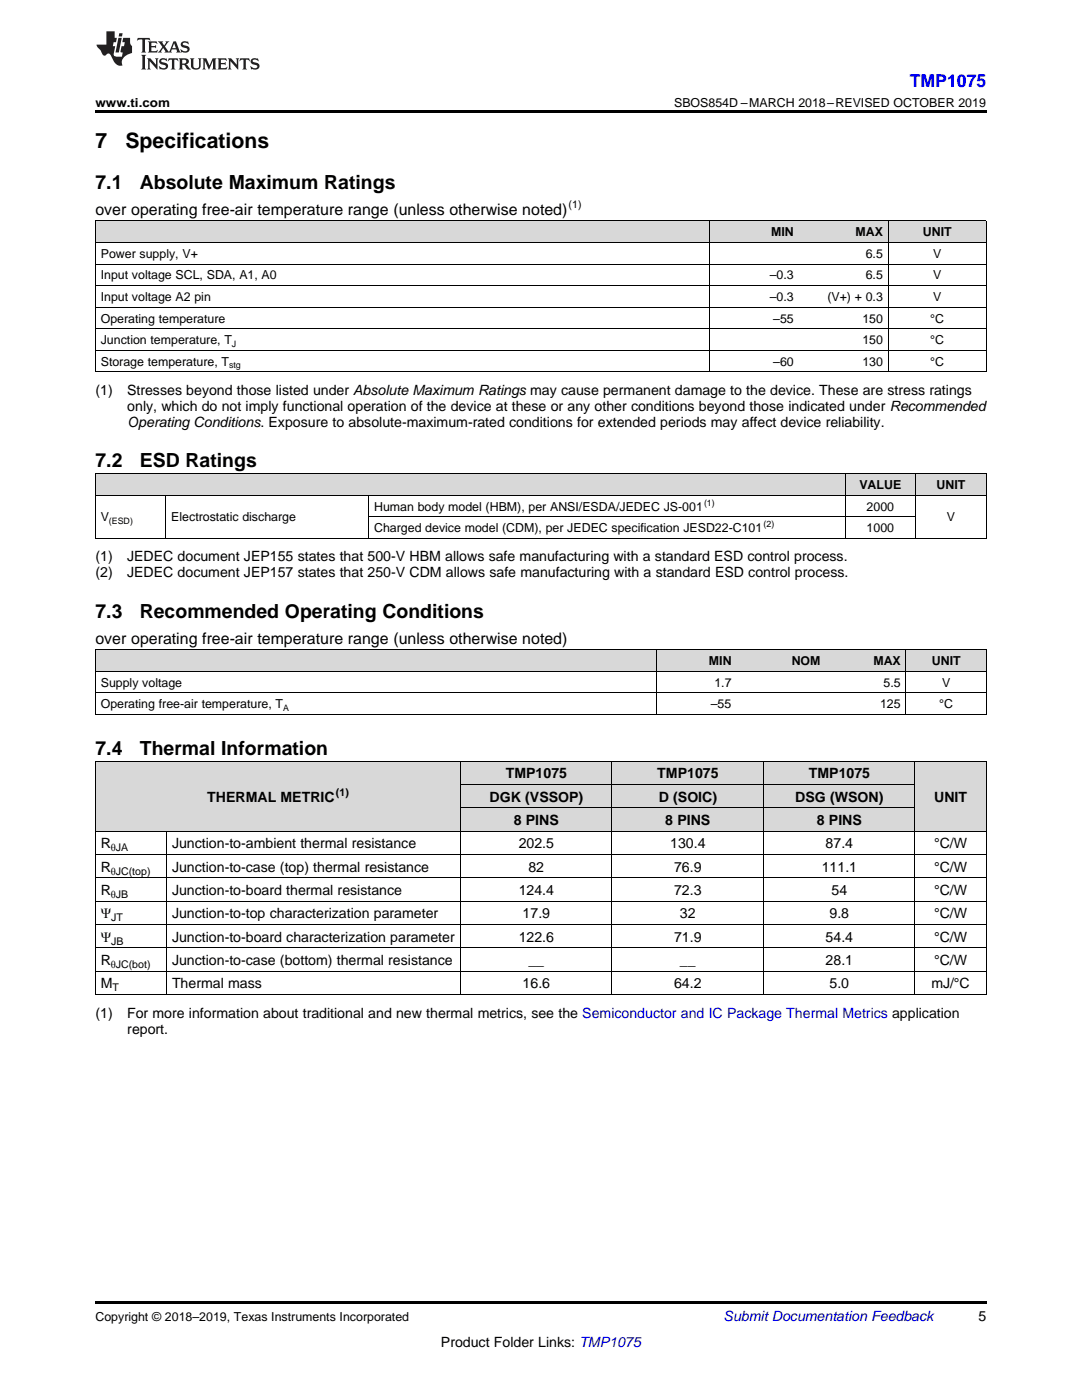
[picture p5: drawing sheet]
<svg xmlns="http://www.w3.org/2000/svg" width="216mm" height="279mm" viewBox="0 0 216 279" stroke-linecap="round" stroke-linejoin="round" font-family="sans-serif">
<defs><g id="words">
<g font-size="4.2">
<text x="19" y="29.6">7</text>
<text x="25" y="29.6">Specifications</text>
</g>
<g font-size="3.9">
<text x="19" y="37.7">7.1</text>
<text x="27.9" y="37.7">Absolute Maximum Ratings</text>
<text x="19" y="93.3">7.2</text>
<text x="27.9" y="93.3">ESD Ratings</text>
<text x="19" y="123.3">7.3</text>
<text x="27.9" y="123.3">Recommended Operating Conditions</text>
<text x="19" y="150.7">7.4</text>
<text x="27.9" y="150.7">Thermal Information</text>
</g>
<text font-size="3.5" fill="#00f" x="181.5" y="17.3">TMP1075</text>
<g font-size="3.2">
<text x="19" y="42.9">over operating free-air temperature range (unless otherwise noted)</text>
<text x="19" y="128.4">over operating free-air temperature range (unless otherwise noted)</text>
</g>
<g font-size="2.8">
<text x="19" y="78.8">(1)</text>
<text x="25.4" y="78.8">Stresses beyond those listed under Absolute Maximum Ratings may cause permanent damage to the device. These are stress ratings</text>
<text x="25.4" y="82">only, which do not imply functional operation of the device at these or any other conditions beyond those indicated under Recommended</text>
<text x="25.4" y="85.2">Operating Conditions. Exposure to absolute-maximum-rated conditions for extended periods may affect device reliability.</text>
<text x="19" y="112">(1)</text>
<text x="25.4" y="112">JEDEC document JEP155 states that 500-V HBM allows safe manufacturing with a standard ESD control process.</text>
<text x="19" y="115.2">(2)</text>
<text x="25.4" y="115.2">JEDEC document JEP157 states that 250-V CDM allows safe manufacturing with a standard ESD control process.</text>
<text x="100.9" y="155.4">TMP1075</text>
<text x="131.2" y="155.4">TMP1075</text>
<text x="161.4" y="155.4">TMP1075</text>
<text x="41.3" y="160">THERMAL METRIC</text>
<text x="97.7" y="160">DGK (VSSOP)</text>
<text x="131.4" y="160">D (SOIC)</text>
<text x="158.7" y="160">DSG (WSON)</text>
<text x="186.4" y="160">UNIT</text>
<text x="102.5" y="164.7">8 PINS</text>
<text x="132.8" y="164.7">8 PINS</text>
<text x="163" y="164.7">8 PINS</text>
<text x="20.1" y="169.3">R</text>
<text x="20.1" y="174">R</text>
<text x="34.3" y="169.3">Junction-to-ambient thermal resistance</text>
<text x="34.3" y="174">Junction-to-case (top) thermal resistance</text>
<text x="103.5" y="169.3">202.5</text>
<text x="105.4" y="174">82</text>
<text x="133.7" y="169.3">130.4</text>
<text x="134.5" y="174">76.9</text>
<text x="164" y="174">111.1</text>
<text x="164.7" y="169.3">87.4</text>
<text x="186.4" y="169.3">°C/W</text>
<text x="186.4" y="174">°C/W</text>
<text x="20.1" y="178.6">R</text>
<text x="34.3" y="178.6">Junction-to-board thermal resistance</text>
<text x="103.5" y="178.6">124.4</text>
<text x="134.5" y="178.6">72.3</text>
<text x="165.9" y="178.6">54</text>
<text x="186.4" y="178.6">°C/W</text>
<text x="20.1" y="183.3">Ψ</text>
<text x="34.3" y="183.3">Junction-to-top characterization parameter</text>
<text x="104.3" y="183.3">17.9</text>
<text x="135.7" y="183.3">32</text>
<text x="165.5" y="183.3">9.8</text>
<text x="186.4" y="183.3">°C/W</text>
<text x="20.1" y="188">Ψ</text>
<text x="34.3" y="188">Junction-to-board characterization parameter</text>
<text x="103.5" y="188">122.6</text>
<text x="134.5" y="188">71.9</text>
<text x="164.7" y="188">54.4</text>
<text x="186.4" y="188">°C/W</text>
<text x="20.1" y="192.6">R</text>
<text x="20.1" y="197.3">M</text>
<text x="34.3" y="192.6">Junction-to-case (bottom) thermal resistance</text>
<text x="34.3" y="197.3">Thermal mass</text>
<text x="104.3" y="197.3">16.6</text>
<text x="105.4" y="192.6">__</text>
<text x="134.5" y="197.3">64.2</text>
<text x="135.7" y="192.6">__</text>
<text x="164.7" y="192.6">28.1</text>
<text x="165.5" y="197.3">5.0</text>
<text x="185.8" y="197.3">mJ/°C</text>
<text x="186.4" y="192.6">°C/W</text>
<text x="19" y="203.1">(1)</text>
<text x="25.4" y="203.1">For more information about traditional and new thermal metrics, see the Semiconductor and IC Package Thermal Metrics application</text>
<text x="25.4" y="206.3">report.</text>
<text x="195.3" y="263.6">5</text>
<text x="88" y="268.9">Product Folder Links: TMP1075</text>
</g>
<text font-size="2.8" fill="#0000c8" x="144.4" y="263.6">Submit Documentation Feedback</text>
<g font-size="2.5">
<text x="19" y="21.4">www.ti.com</text>
<text x="134.5" y="21.4">SBOS854D –MARCH 2018–REVISED OCTOBER 2019</text>
<text x="153.9" y="47.2">MIN</text>
<text x="170.7" y="47.2">MAX</text>
<text x="184.1" y="47.2">UNIT</text>
<text x="20.1" y="51.5">Power supply, V+</text>
<text x="172.8" y="51.5">6.5</text>
<text x="186.2" y="51.5">V</text>
<text x="20.1" y="55.8">Input voltage SCL, SDA, A1, A0</text>
<text x="153.6" y="55.8">–0.3</text>
<text x="172.8" y="55.8">6.5</text>
<text x="186.2" y="55.8">V</text>
<text x="20.1" y="60.1">Input voltage A2 pin</text>
<text x="20.1" y="64.4">Operating temperature</text>
<text x="153.6" y="60.1">–0.3</text>
<text x="154.3" y="64.4">–55</text>
<text x="165.1" y="60.1">(V+) + 0.3</text>
<text x="172.1" y="64.4">150</text>
<text x="185.6" y="64.4">°C</text>
<text x="186.2" y="60.1">V</text>
<text x="20.1" y="68.7">Junction temperature, T</text>
<text x="172.1" y="68.7">150</text>
<text x="185.6" y="68.7">°C</text>
<text x="20.1" y="73">Storage temperature, T</text>
<text x="154.3" y="73">–60</text>
<text x="172.1" y="73">130</text>
<text x="185.6" y="73">°C</text>
<text x="74.6" y="101.9">Human body model (HBM), per ANSI/ESDA/JEDEC JS-001</text>
<text x="171.5" y="97.6">VALUE</text>
<text x="172.9" y="101.9">2000</text>
<text x="186.9" y="97.6">UNIT</text>
<text x="20.1" y="104">V</text>
<text x="34.2" y="104">Electrostatic discharge</text>
<text x="74.6" y="106.2">Charged device model (CDM), per JEDEC specification JESD22-C101</text>
<text x="172.9" y="106.2">1000</text>
<text x="188.9" y="104">V</text>
<text x="20.1" y="137.1">Supply voltage</text>
<text x="141.5" y="132.8">MIN</text>
<text x="142.6" y="137.1">1.7</text>
<text x="158" y="132.8">NOM</text>
<text x="174.3" y="132.8">MAX</text>
<text x="176.3" y="137.1">5.5</text>
<text x="185.9" y="132.8">UNIT</text>
<text x="188" y="137.1">V</text>
<text x="20.1" y="141.4">Operating free-air temperature, T</text>
<text x="141.9" y="141.4">–55</text>
<text x="175.6" y="141.4">125</text>
<text x="187.4" y="141.4">°C</text>
<text x="19" y="263.6">Copyright © 2018–2019, Texas Instruments Incorporated</text>
</g>
<g font-size="2.1">
<text x="113.5" y="41.6">(1)</text>
<text x="67" y="158.9">(1)</text>
<text x="22.1" y="169.9">θJA</text>
<text x="22.1" y="174.6">θJC(top)</text>
<text x="22.1" y="179.2">θJB</text>
<text x="22.2" y="183.9">JT</text>
<text x="22.2" y="188.5">JB</text>
<text x="22.1" y="193.2">θJC(bot)</text>
<text x="22.4" y="197.8">T</text>
</g>
<g font-size="1.8">
<text x="46.3" y="69.2">J</text>
<text x="45.7" y="73.5">stg</text>
<text x="140.5" y="100.9">(1)</text>
<text x="21.7" y="104.5">(ESD)</text>
<text x="152.3" y="105.2">(2)</text>
<text x="56.5" y="141.9">A</text>
</g>
</g></defs>
<g fill="#d8d8d8">
<path d="M19 152h14.3v13.9h-14.3z"/>
<path d="M33.3 152h58.6v13.9h-58.6z"/>
<path d="M182.6 152h14.2v13.9h-14.2z"/>
<path d="M91.9 161.3h30.3v4.6h-30.3z"/>
<path d="M122.2 161.3h30.2v4.6h-30.2z"/>
<path d="M152.4 161.3h30.2v4.6h-30.2z"/>
<path d="M91.9 156.6h30.3v4.7h-30.3z"/>
<path d="M122.2 156.6h30.2v4.7h-30.2z"/>
<path d="M152.4 156.6h30.2v4.7h-30.2z"/>
<path d="M91.9 152h30.3v4.6h-30.3z"/>
<path d="M122.2 152h30.2v4.6h-30.2z"/>
<path d="M152.4 152h30.2v4.6h-30.2z"/>
<path d="M19 129.7h48v4.3h-48z"/>
<path d="M67 129.7h64.1v4.3h-64.1z"/>
<path d="M131.1 129.7h15.9v4.3h-15.9z"/>
<path d="M147 129.7h17.8v4.3h-17.8z"/>
<path d="M164.8 129.7h16v4.3h-16z"/>
<path d="M180.8 129.7h16v4.3h-16z"/>
<path d="M19 94.5h14.1v4.3h-14.1z"/>
<path d="M33.1 94.5h40.5v4.3h-40.5z"/>
<path d="M73.6 94.5h95.1v4.3h-95.1z"/>
<path d="M168.7 94.5h14v4.3h-14z"/>
<path d="M182.7 94.5h14.1v4.3h-14.1z"/>
<path d="M19 44.1h3.6v4.3h-3.6z"/>
<path d="M22.6 44.1h119.1v4.3h-119.1z"/>
<path d="M141.7 44.1h17.8v4.3h-17.8z"/>
<path d="M159.5 44.1h17.8v4.3h-17.8z"/>
<path d="M177.3 44.1h19.5v4.3h-19.5z"/>
</g>
<g fill="#000">
<path d="M19 22h177.8v.5h-177.8zM19 107.4l.2 .1zM73.5 107.4l.1 .1zM168.6 107.4l.1 .1zM196.7 107.4l.1 .1zM19 142.6h.2zM131 142.6h.1zM164.7 142.6h.1zM180.7 142.6h.1zM196.7 142.6h.1zM19 198.5h.2zM91.8 198.5h.1z"/>
<path d="M122.1 198.5h.1zM152.3 198.5h.1zM182.5 198.5h.1zM196.7 198.5h.1zM19 259.7h177.8v.5h-177.8z"/>
</g>
<g fill="none" stroke="#000" stroke-width=".2">
<path d="M19 57h177.8M19 52.7h177.8M19 48.4h177.8M19 44.1h177.8M19.1 44.1v30.2M141.7 44.1v30.2M177.2 44.1v30.2M196.8 44.1v30.2M19 74.2h177.8M19 69.9h177.8M19 65.6h177.8M19 61.3h177.8"/>
<path d="M19 98.8h177.8M19 94.5h177.8M19.1 94.5v13M33.1 98.8v8.7M73.5 98.8v8.7M168.6 94.5v13M182.7 94.5v13M196.8 94.5v13M19 107.4h177.8M73.6 103.1h109.1M19 138.3h177.8M19 134h177.8"/>
<path d="M19 129.7h177.8M19.1 129.7v12.9M131 129.7v12.9M180.8 129.7v12.9M196.8 129.7v12.9M19 151.9h177.8v46.6M19 142.6h177.8M19.1 151.9v46.6M91.9 151.9v46.6M91.9 156.6h90.7M122.1 151.9v46.6M152.3 151.9v46.6"/>
<path d="M182.5 151.9v46.6M19 179.9h177.8M19 175.2h177.8M19 170.6h177.8M19 165.9h177.8M33.2 165.9v32.6M91.9 161.2h90.7M19 198.5h177.8M19 193.8h177.8M19 189.2h177.8M19 184.5h177.8"/>
</g>
<g fill="#231f20">
<path d="M27.5 7.6l-.1 .5 .4-.2h.6v.1v2.1l-.2 .4h1l-.3-.4v-2.1l.1-.1h.5l.5 .2-.2-.5zM29.5 8.3l.2 .3v1.5l-.2 .4h1.8l.2-.6a1.04 1.04 0 0 1-1.3 .2v-.7h.6l.3 .2v-.6l-.3 .2h-.6v-.6l.8-.1 .4 .3-.2-.5zM31.5 8.3l.9 1.1-.9 1.1h.8l-.2-.2 .5-.7 .4 .7-.2 .2h1.5l-.1-.2 .1-.4h.9l.1 .4-.2 .2h1l-.3-.3-.7-1.9h-.5l-.9 2-.8-1 .9-1h-.8l.1 .3-.3 .5-.4-.6 .2-.2zM34.7 8.6l.4 1h-.7zM36.3 8.4a.63 .63 0 0 0-.2 .7 .63 .63 0 0 0 .6 .4l.6 .2 .1 .2a.75 .75 0 0 1-.7 .4 .75 .75 0 0 1-.6-.5l.1 .7 .1-.1a1.11 1.11 0 0 0 1.5-.6 1.13 1.13 0 0 0-1.2-.8l-.1-.4a1.04 1.04 0 0 1 1.2 .2l-.2-.5-.1 .1-.5-.2zM28.2 10.9l.2 .4v2.2l-.2 .4h1l-.3-.4v-2.2l.3-.4zM29.3 11.6l.3 .4v1.5l-.3 .4h.8l-.2-.4v-1.3l1.5 1.7v-1.9l.2-.4h-.7l.2 .4v.9l-1.1-1.3zM32 11.8a.62 .62 0 0 0-.2 .7 .62 .62 0 0 0 .6 .4l.6 .1 .1 .3a.76 .76 0 0 1-.7 .3 .76 .76 0 0 1-.6-.4l.1 .7 .1-.1a1.11 1.11 0 0 0 1.5-.6 1.13 1.13 0 0 0-1.2-.8l-.1-.4a1.04 1.04 0 0 1 1.2 .2l-.2-.6-.1 .1-.5-.1zM33.7 11.6l-.2 .6a.61 .61 0 0 1 .8-.3v1.6l-.2 .4h.9l-.2-.4v-1.6a.63 .63 0 0 1 .8 .3l-.2-.6zM35.6 11.6l.3 .4v1.5l-.3 .4h1l-.2-.2v-.8l.5 .2a.76 .76 0 0 0 1.2 .7l-1-1a.58 .58 0 0 0 .6-.5 .58 .58 0 0 0-.5-.6zM36.4 11.9h.1a.45 .45 0 0 1 .5 .1 .45 .45 0 0 1 .1 .5l-.7 .2zM37.9 11.6l.2 .2a2.17 2.17 0 0 0 .3 1.9 .99 .99 0 0 0 1.6-.6v-1.1l.2-.4h-.7l.2 .2a1.92 1.92 0 0 1-.2 1.8 .6 .6 0 0 1-.9-.5v-1.1l.2-.4zM40.4 11.6l.2 .4v1.5l-.2 .4h.7l-.2-.4v-1.4l.8 1.8 .8-1.8v1.4l-.2 .4h.9l-.2-.4v-1.5l.2-.4h-.8l-.6 1.5-.6-1.5zM43.4 11.6l.2 .4v1.5l-.2 .4h1.8l.2-.6a1.04 1.04 0 0 1-1.3 .1v-.6h.5l.4 .2v-.6l-.4 .2h-.5v-.7h.8l.3 .3-.1-.6zM45.5 11.6l.2 .4v1.5l-.2 .4h.7l-.2-.4v-1.3l1.5 1.7v-1.9l.2-.4h-.7l.2 .4v.9l-1.1-1.3zM47.9 11.6l-.1 .6a.61 .61 0 0 1 .8-.3v1.6l-.3 .4h1l-.3-.4 .1-1.6a.63 .63 0 0 1 .7 .3l-.1-.6zM50.2 11.8a.62 .62 0 0 0-.2 .7 .62 .62 0 0 0 .6 .4l.6 .1 .2 .3a.76 .76 0 0 1-.8 .3 .76 .76 0 0 1-.6-.4l.1 .7 .2-.1a1.11 1.11 0 0 0 1.5-.6 1.13 1.13 0 0 0-1.3-.8l-.1-.4a1.04 1.04 0 0 1 1.2 .2l-.1-.6-.2 .1-.5-.1z"/>
<path d="M21.2 6.3v2.6h-1.9l.1 .4 .7 .9a.91 .91 0 0 0 1 .8 .56 .56 0 0 1 .5-.3 .56 .56 0 0 1 .5 .3l.4 .8a1.53 1.53 0 0 0 1.9 1.2 1.54 1.54 0 0 1 1-2.1l.9-.3v-1.4a1.52 1.52 0 0 1-.3-1.6h-1.4l-.2 .8h.5l-.2 .8h-.4l-.2 1v.2l.4 .1-.2 .8a1.93 1.93 0 0 1-1.6-.3l.3-1.8h-.5l.2-.8h.4l.2-.8h-.4v-1.3zM23.6 7.6l-.6 2.9h.7l.6-2.9zM23.8 6.6l-.1 .7h.6l.2-.7z"/>
</g>
<use href="#words"/>
</svg>
